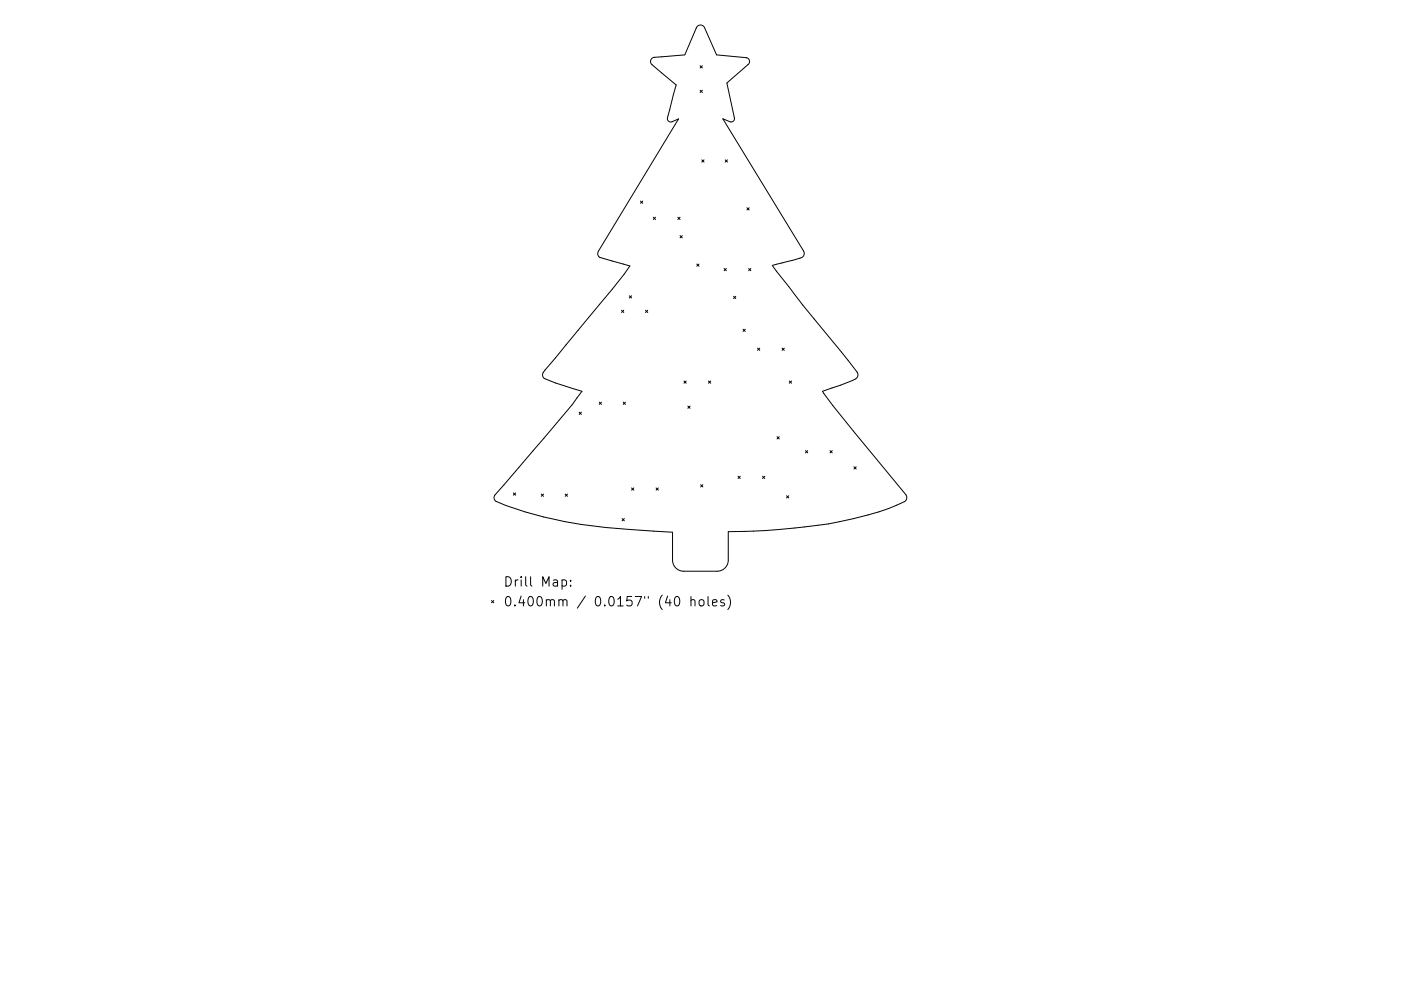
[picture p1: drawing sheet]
<svg xmlns="http://www.w3.org/2000/svg" width="297mm" height="210mm" viewBox="0 0 297 210" stroke-linecap="round" stroke-linejoin="round" font-family="sans-serif">
<defs><g id="words">
<g font-size="2.8">
<text x="106.7" y="124.5">Drill Map:</text>
<text x="106.7" y="128.7">0.400mm / 0.0157&quot; (40 holes)</text>
</g>
</g></defs>
<g fill="none" stroke="#000" stroke-width=".21">
<path d="M138.2 12.4l.5-.2 6.5-.6 2.4-5.7a.94 .94 0 0 1 .9-.6 .94 .94 0 0 1 .9 .6l2.5 5.7 6.4 .6a.82 .82 0 0 1 .6 .7 .82 .82 0 0 1-.3 .8l-4.5 3.9 1.6 7.3a.71 .71 0 0 1-.9 .9l-1.5-.6 17.1 28.1a.99 .99 0 0 1-.4 1.4l-6.3 1.6 3.5 4.5a264.8 264.8 0 0 0 12.6 15.7l1.9 2.4a1.02 1.02 0 0 1-.3 1.5l-3.2 1.3-3.8 1.3 2.2 3 4.3 5.5 11.1 13.4a1.02 1.02 0 0 1-.2 1.5 67.5 67.5 0 0 1-21.3 5.4l-8.2 .8-7.9 .2v6a2.36 2.36 0 0 1-2.4 2.4h-7a2.36 2.36 0 0 1-2.4-2.4v-5.9a204.1 204.1 0 0 1-22.8-2.2 68.9 68.9 0 0 1-14.7-4.4 .97 .97 0 0 1-.2-1.2l16.4-19.2 2.1-2.9a45.9 45.9 0 0 1-8.1-2.8l-.3-.6 .2-.6 9.6-11.6a153.9 153.9 0 0 0 8.7-11l-6.4-1.8a.98 .98 0 0 1-.2-1.3l17-28.1-1.4 .6a.72 .72 0 0 1-.8-.1 .72 .72 0 0 1-.2-.7l1.9-7-5.1-4.3a.89 .89 0 0 1-.1-1.3zM148.4 13.9l.5 .5M148.4 19.1l.5 .5M148.9 13.9l-.5 .5M148.9 19.1l-.5 .5M148.8 33.9l.5 .5M149.3 33.9l-.5 .5M153.8 33.9l.4 .5M154.2 33.9l-.4 .5M135.8 42.7l.5 .4M136.3 42.7l-.5 .4M138.5 46.1l.5 .5"/>
<path d="M139 46.1l-.5 .5M143.7 46.1l.5 .5M144.2 46.1l-.5 .5M144.2 50l.5 .5M144.7 50l-.5 .5M147.7 56l.5 .5M148.2 56l-.5 .5M153.5 57l.5 .4M154 57l-.5 .4M158.4 44.1l.4 .5M158.7 57l.5 .4M158.8 44.1l-.4 .5"/>
<path d="M159.2 57l-.5 .4M131.8 65.8l.4 .5M132.2 65.8l-.4 .5M133.4 62.8l.5 .4M133.9 62.8l-.5 .4M136.9 65.8l.4 .5M137.3 65.8l-.4 .5M155.5 62.9l.5 .4M156 62.9l-.5 .4M157.5 69.8l.5 .5M158 69.8l-.5 .5M160.6 73.9l.5 .4"/>
<path d="M161.1 73.9l-.5 .4M165.8 73.9l.5 .4M166.3 73.9l-.5 .4M122.8 87.5l.5 .4M123.3 87.5l-.5 .4M127 85.3l.5 .5M127.5 85.3l-.5 .5M132.1 85.3l.5 .5M132.6 85.3l-.5 .5M145 80.8l.5 .5M145.5 80.8l-.5 .5M145.8 86.2l.5 .4"/>
<path d="M146.3 86.2l-.5 .4M150.2 80.8l.5 .5M150.7 80.8l-.5 .5M164.7 92.7l.5 .4M165.2 92.7l-.5 .4M167.3 80.8l.5 .5M167.8 80.8l-.5 .5M170.8 95.6l.4 .5M171.2 95.6l-.4 .5M176 95.6l.4 .5M176.4 95.6l-.4 .5M181.1 99l.4 .5"/>
<path d="M181.5 99l-.4 .5M108.9 104.6l.4 .5M109.3 104.6l-.4 .5M114.8 104.8l.4 .5M115.2 104.8l-.4 .5M119.8 104.8l.5 .5M120.3 104.8l-.5 .5M131.9 110l.5 .5M132.4 110l-.5 .5M133.9 103.5l.5 .5M134.4 103.5l-.5 .5M139.1 103.5l.5 .5"/>
<path d="M139.6 103.5l-.5 .5M148.5 102.8l.5 .5M149 102.8l-.5 .5M156.5 101l.4 .5M156.9 101l-.4 .5M161.7 101l.4 .5M162.1 101l-.4 .5M166.8 105.2l.4 .5M167.2 105.2l-.4 .5M104.2 127.4l.5 .5M104.7 127.4l-.5 .5M119.2 123.1l.5-.1 .4 .4v.6l-.2 .3h-.7"/>
<path d="M121 124.2v.2M121 123.1v.2M143.2 126.7l.4-.1a1.25 1.25 0 0 1 0 2l-.3-.1-.2-.3-.1-.9zM146.5 127.4l.3-.2 .5 .1 .1 1.3M146.5 126.6v2M148.3 127.4l.3-.2a.54 .54 0 0 1 .7 .4v.6a.54 .54 0 0 1-.6 .4 .54 .54 0 0 1-.5-.4zM150.1 126.6v1.7l.3 .3M151.1 127.9l.9-.2-.1-.4-.5-.1-.3 .3 .1 1h.7M153.5 127.3l-.4-.1-.3 .3 .1 .3 .6 .2v.5h-.7M154.3 126.3a2.29 2.29 0 0 1 0 3"/>
</g>
<use href="#words"/>
</svg>
